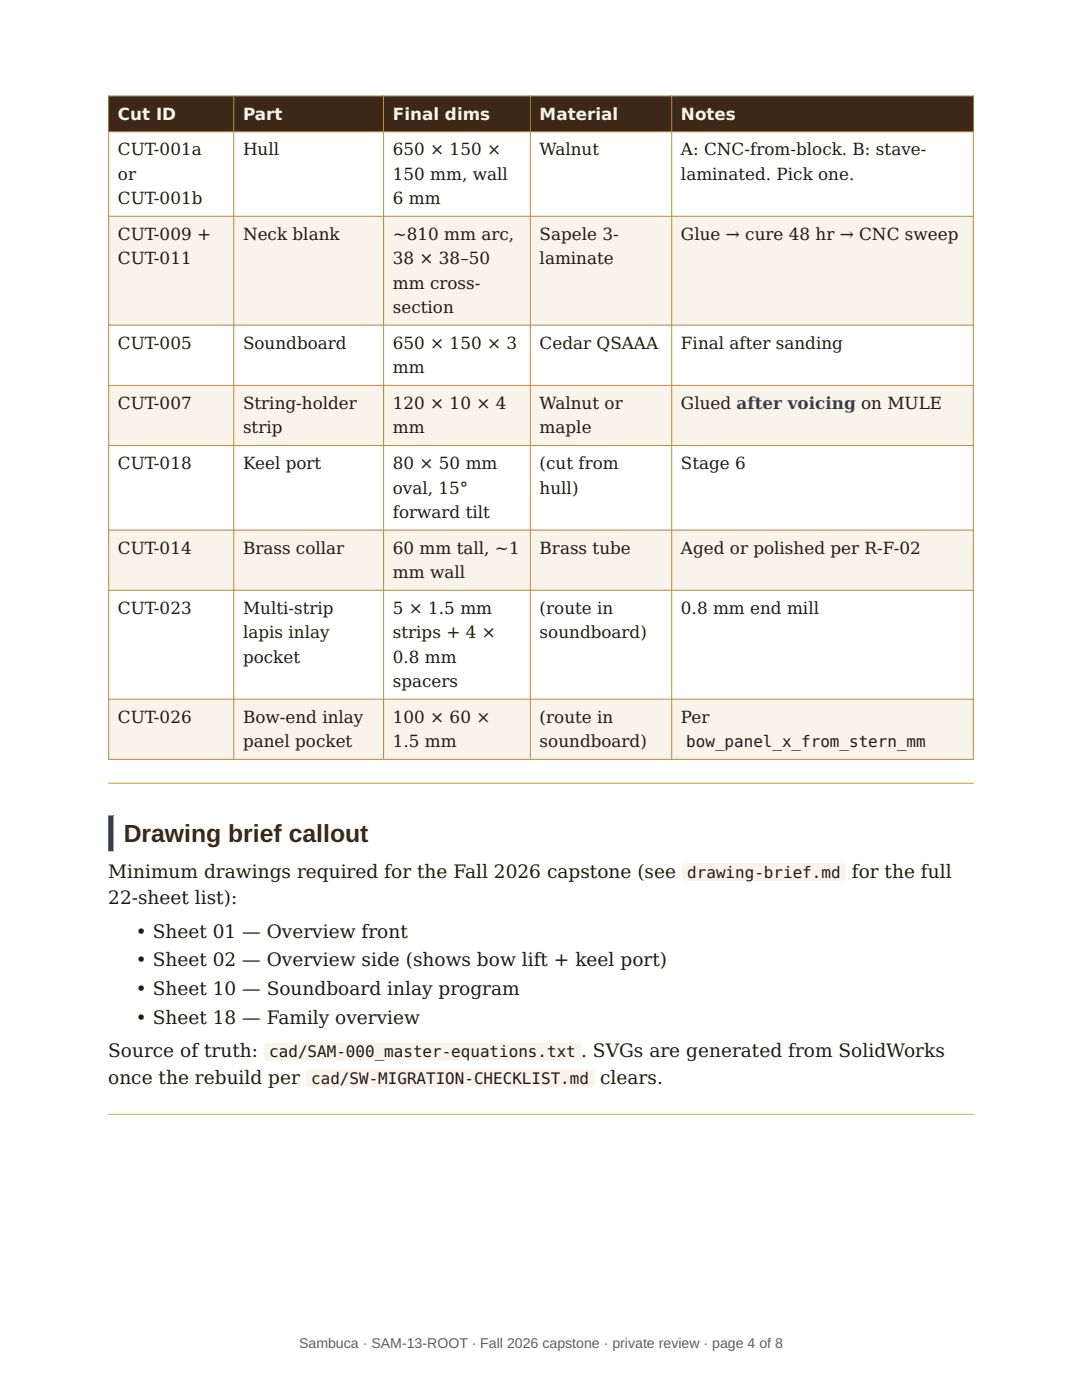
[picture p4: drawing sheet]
<svg xmlns="http://www.w3.org/2000/svg" width="216mm" height="279mm" viewBox="0 0 216 279" stroke-linecap="round" stroke-linejoin="round" font-family="sans-serif">
<defs><g id="words">
<text font-size="4.9" fill="#3d2817" x="24.7" y="168">Drawing brief callout</text>
<g font-size="3.7" fill="#1f1a14">
<text x="21.6" y="175.1">Minimum drawings required for the Fall 2026 capstone (see</text>
<text x="170" y="175.1">for the full</text>
<text x="21.6" y="180.5">22-sheet list):</text>
<text x="27.1" y="187.1">• Sheet 01 — Overview front</text>
<text x="27.1" y="192.9">• Sheet 02 — Overview side (shows bow lift + keel port)</text>
<text x="27.1" y="198.6">• Sheet 10 — Soundboard inlay program</text>
<text x="27.1" y="204.3">• Sheet 18 — Family overview</text>
<text x="21.6" y="211">Source of truth:</text>
<text x="116" y="211">. SVGs are generated from SolidWorks</text>
<text x="21.6" y="216.3">once the rebuild per</text>
<text x="119.8" y="216.3">clears.</text>
</g>
<g font-size="3.4" fill="#f8f4e9">
<text x="23.5" y="23.9">Cut ID</text>
<text x="48.5" y="23.9">Part</text>
<text x="78.4" y="23.9">Final dims</text>
<text x="107.7" y="23.9">Material</text>
<text x="135.9" y="23.9">Notes</text>
</g>
<g font-size="3.4" fill="#1f1a14">
<text x="23.5" y="31">CUT-001a</text>
<text x="23.5" y="35.9">or</text>
<text x="48.5" y="31">Hull</text>
<text x="78.4" y="31">650 × 150 ×</text>
<text x="78.4" y="35.9">150 mm, wall</text>
<text x="107.7" y="31">Walnut</text>
<text x="135.9" y="31">A: CNC-from-block. B: stave-</text>
<text x="135.9" y="35.9">laminated. Pick one.</text>
<text x="23.5" y="40.7">CUT-001b</text>
<text x="78.4" y="40.7">6 mm</text>
<text x="23.5" y="47.9">CUT-009 +</text>
<text x="48.5" y="47.9">Neck blank</text>
<text x="78.4" y="47.9">~810 mm arc,</text>
<text x="107.7" y="47.9">Sapele 3-</text>
<text x="135.9" y="47.9">Glue → cure 48 hr → CNC sweep</text>
<text x="23.5" y="52.8">CUT-011</text>
<text x="78.4" y="52.8">38 × 38–50</text>
<text x="107.7" y="52.8">laminate</text>
<text x="78.4" y="57.6">mm cross-</text>
<text x="78.4" y="62.5">section</text>
<text x="23.5" y="69.6">CUT-005</text>
<text x="48.5" y="69.6">Soundboard</text>
<text x="78.4" y="69.6">650 × 150 × 3</text>
<text x="107.7" y="69.6">Cedar QSAAA</text>
<text x="135.9" y="69.6">Final after sanding</text>
<text x="78.4" y="74.5">mm</text>
<text x="23.5" y="81.6">CUT-007</text>
<text x="48.5" y="81.6">String-holder</text>
<text x="78.4" y="81.6">120 × 10 × 4</text>
<text x="107.7" y="81.6">Walnut or</text>
<text x="135.9" y="81.7">Glued after voicing on MULE</text>
<text x="48.5" y="86.5">strip</text>
<text x="78.4" y="86.5">mm</text>
<text x="107.7" y="86.5">maple</text>
<text x="23.5" y="93.7">CUT-018</text>
<text x="48.5" y="93.7">Keel port</text>
<text x="78.4" y="93.7">80 × 50 mm</text>
<text x="107.7" y="93.7">(cut from</text>
<text x="135.9" y="93.7">Stage 6</text>
<text x="78.4" y="98.5">oval, 15°</text>
<text x="107.7" y="98.5">hull)</text>
<text x="78.4" y="103.4">forward tilt</text>
<text x="23.5" y="110.5">CUT-014</text>
<text x="48.5" y="110.5">Brass collar</text>
<text x="78.4" y="110.5">60 mm tall, ~1</text>
<text x="107.7" y="110.5">Brass tube</text>
<text x="135.9" y="110.5">Aged or polished per R-F-02</text>
<text x="78.4" y="115.4">mm wall</text>
<text x="23.5" y="122.5">CUT-023</text>
<text x="48.5" y="122.5">Multi-strip</text>
<text x="78.4" y="122.5">5 × 1.5 mm</text>
<text x="107.7" y="122.5">(route in</text>
<text x="135.9" y="122.5">0.8 mm end mill</text>
<text x="48.5" y="127.4">lapis inlay</text>
<text x="78.4" y="127.4">strips + 4 ×</text>
<text x="107.7" y="127.4">soundboard)</text>
<text x="48.5" y="132.3">pocket</text>
<text x="78.4" y="132.3">0.8 mm</text>
<text x="78.4" y="137.1">spacers</text>
<text x="23.5" y="144.3">CUT-026</text>
<text x="48.5" y="144.3">Bow-end inlay</text>
<text x="48.5" y="149.1">panel pocket</text>
<text x="78.4" y="144.3">100 × 60 ×</text>
<text x="78.4" y="149.1">1.5 mm</text>
<text x="107.7" y="144.3">(route in</text>
<text x="107.7" y="149.1">soundboard)</text>
<text x="135.9" y="144.3">Per</text>
</g>
<g font-size="3.2" fill="#1f1a14">
<text x="136.9" y="149.1">bow_panel_x_from_stern_mm</text>
<text x="137.1" y="175.1">drawing-brief.md</text>
<text x="53.7" y="211">cad/SAM-000_master-equations.txt</text>
<text x="62.1" y="216.3">cad/SW-MIGRATION-CHECKLIST.md</text>
</g>
<text font-size="2.8" fill="#6b5e4d" x="59.7" y="268.9">Sambuca · SAM-13-ROOT · Fall 2026 capstone · private review · page 4 of 8</text>
</g></defs>
<g fill="#3d2817">
<path d="M21.7 19.1h24.9v7.2h-24.9z"/>
<path d="M46.6 19.1h29.9v7.2h-29.9z"/>
<path d="M76.5 19.1h29.3v7.2h-29.3z"/>
<path d="M105.8 19.1h28.2v7.2h-28.2z"/>
<path d="M134 19.1h60.2v7.2h-60.2z"/>
</g>
<g fill="#f8f4e9">
<path d="M21.7 43.2h24.9v21.7h-24.9z"/>
<path d="M46.6 43.2h29.9v21.7h-29.9z"/>
<path d="M76.5 43.2h29.3v21.7h-29.3z"/>
<path d="M105.8 43.2h28.2v21.7h-28.2z"/>
<path d="M134 43.2h60.2v21.7h-60.2z"/>
<path d="M21.7 76.9h24.9v12h-24.9z"/>
<path d="M46.6 76.9h29.9v12h-29.9z"/>
<path d="M76.5 76.9h29.3v12h-29.3z"/>
<path d="M105.8 76.9h28.2v12h-28.2z"/>
<path d="M134 76.9h60.2v12h-60.2z"/>
<path d="M21.7 105.8h24.9v12h-24.9z"/>
<path d="M46.6 105.8h29.9v12h-29.9z"/>
<path d="M76.5 105.8h29.3v12h-29.3z"/>
<path d="M105.8 105.8h28.2v12h-28.2z"/>
<path d="M134 105.8h60.2v12h-60.2z"/>
<path d="M21.7 139.5h24.9v12h-24.9z"/>
<path d="M46.6 139.5h29.9v12h-29.9z"/>
<path d="M76.5 139.5h29.3v12h-29.3z"/>
<path d="M105.8 139.5h28.2v12h-28.2z"/>
<path d="M134 139.5h60.2v12h-60.2z"/>
</g>
<g fill="none" stroke="#b98b47" stroke-width=".2">
<path d="M21.6 19.1h172.7M21.7 19v132.6M46.6 19v132.6M76.5 19v132.6M105.8 19v132.6M134 19v132.6M194.2 19v132.6M21.6 26.3h172.7M21.6 43.2h172.7M21.6 64.9h172.7M21.6 76.9h172.7M21.6 88.9h172.7"/>
<path d="M21.6 105.8h172.7M21.6 117.8h172.7M21.6 139.5h172.7M21.6 151.5h172.7"/>
</g>
<path d="M21.6 156.4h172.7zM21.6 156.2h172.7v.2h-172.7z" fill-rule="evenodd" fill="#d4a017"/>
<path d="M22.6 162.7l.1 7.2zM21.6 162.7h1.1v7.2h-1.1z" fill-rule="evenodd" fill="#1e3a8a"/>
<path d="M21.6 222.5h172.7zM21.6 222.3h172.7v.2h-172.7z" fill-rule="evenodd" fill="#d4a017"/>
<g fill="#f8f4e9">
<path d="M135.9 146.3h49.9v3.5h-49.9z"/>
<path d="M136.1 172.3h32.7v3.5h-32.7z"/>
<path d="M52.7 208.1h63.3v3.5h-63.3z"/>
<path d="M61 213.5h57.6v3.5h-57.6z"/>
</g>
<use href="#words"/>
</svg>
